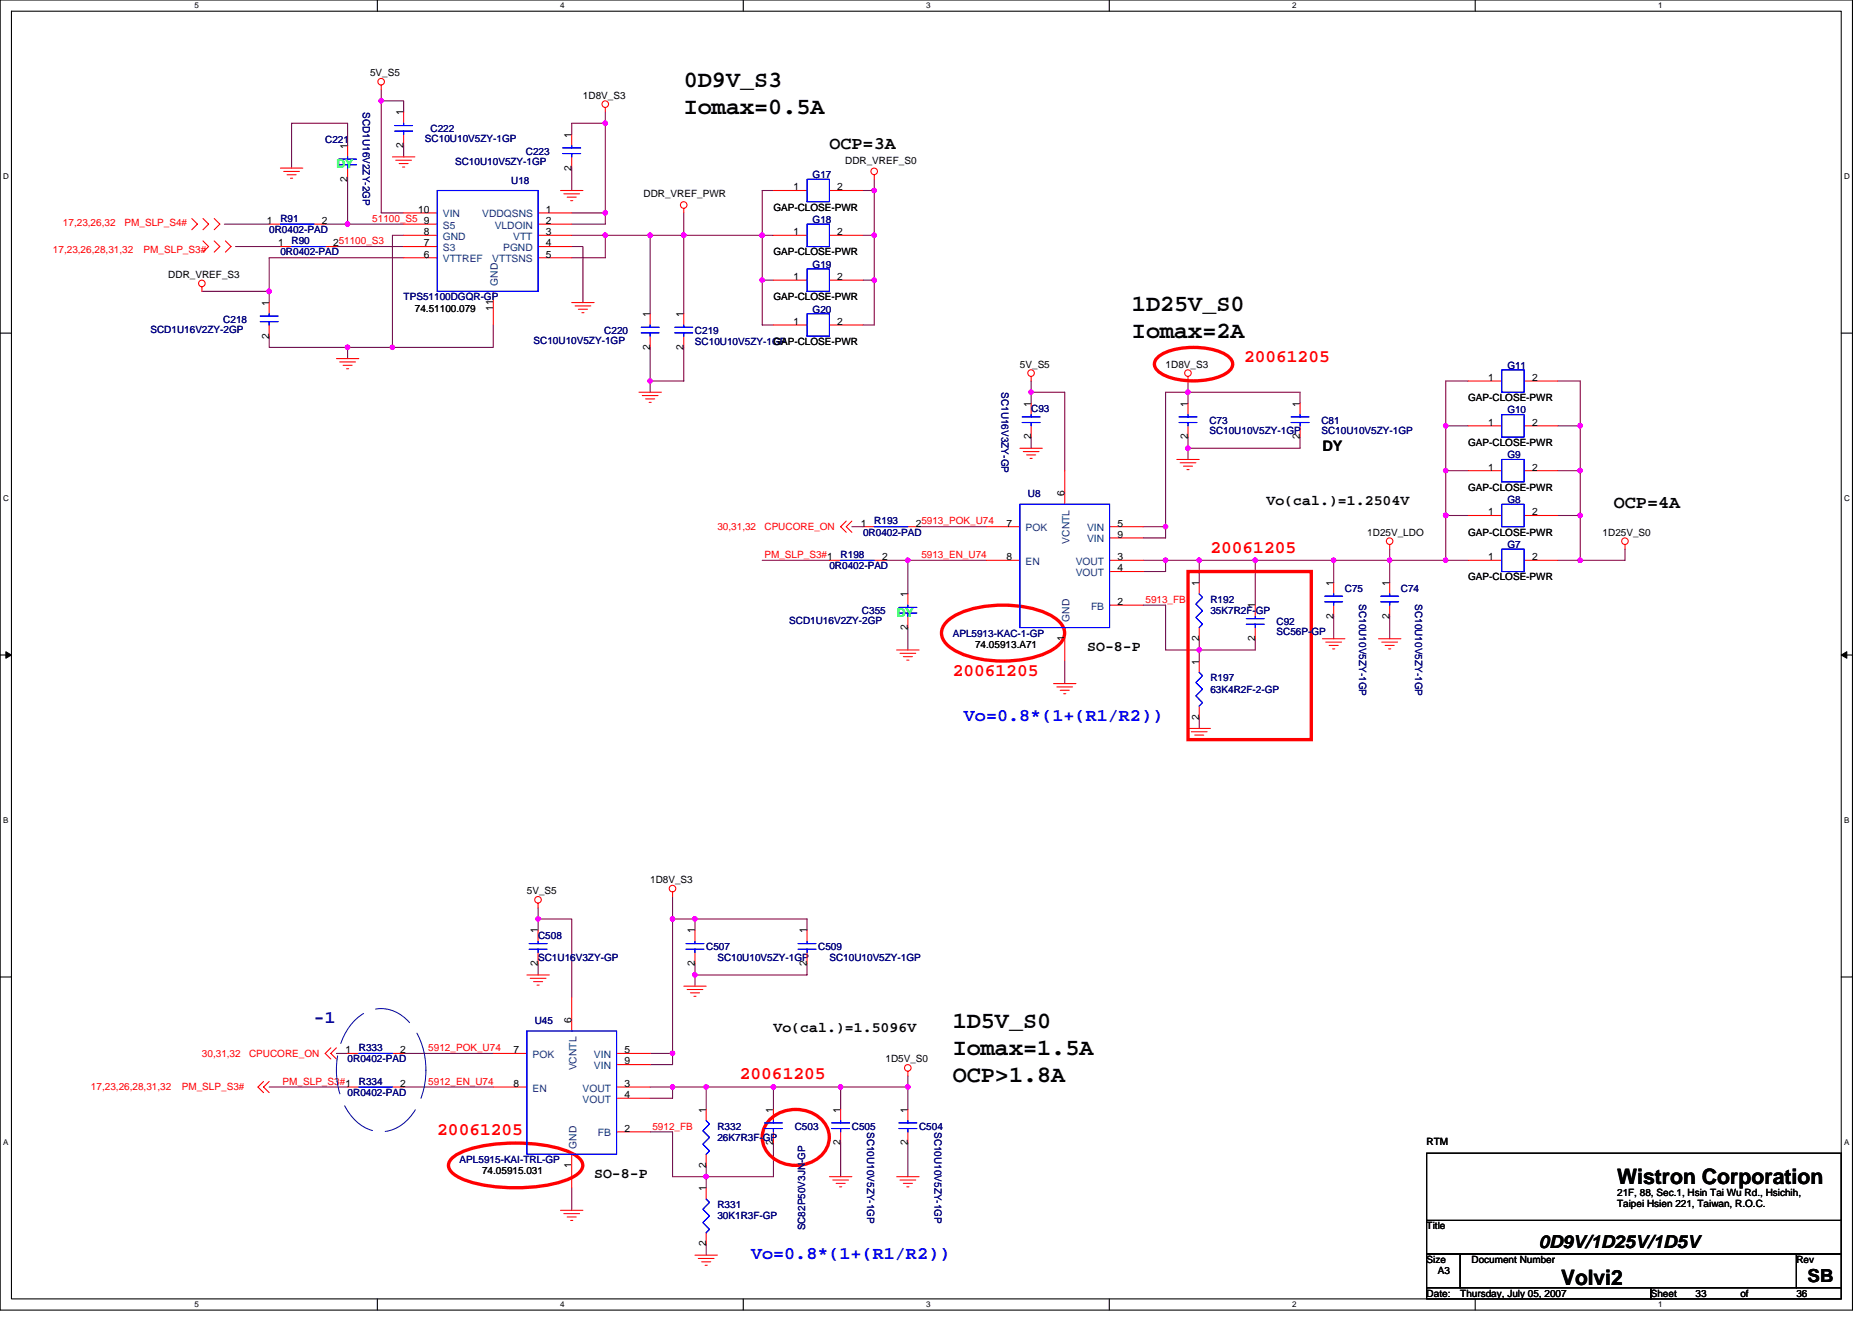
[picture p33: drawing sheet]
<svg xmlns="http://www.w3.org/2000/svg" width="297mm" height="210mm" viewBox="0 0 297 210" stroke-linecap="round" stroke-linejoin="round" font-family="sans-serif">
<defs><g id="words">
<g font-size="3.7">
<text x="108.5" y="13.8">0D9V_S3</text>
<text x="108.5" y="18.1">Iomax=0.5A</text>
<text x="179.6" y="49.4">1D25V_S0</text>
<text x="179.6" y="53.6">Iomax=2A</text>
<text x="151.2" y="163.2">1D5V_S0</text>
<text x="151.2" y="167.4">Iomax=1.5A</text>
<text x="151.2" y="171.7">OCP&gt;1.8A</text>
</g>
<g font-size="3.4">
<text x="256.6" y="187.9">Wistron Corporation</text>
<text x="247.7" y="203.9">Volvi2</text>
</g>
<g font-size="2.8">
<text x="131.6" y="23.7">OCP=3A</text>
<text x="256.1" y="80.6">OCP=4A</text>
<text x="244.2" y="198">0D9V/1D25V/1D5V</text>
<text x="286.8" y="203.4">SB</text>
</g>
<g font-size="2.8" fill="#f00">
<text x="197.4" y="57.5">20061205</text>
<text x="192.1" y="87.7">20061205</text>
<text x="151.2" y="107.3">20061205</text>
<text x="117.4" y="171.3">20061205</text>
<text x="69.4" y="180.1">20061205</text>
</g>
<g font-size="2.8" fill="#00f">
<text x="152.9" y="114.4">Vo=0.8*(1+(R1/R2))</text>
<text x="119.2" y="199.7">Vo=0.8*(1+(R1/R2))</text>
</g>
<text font-size="2.8" fill="#0000a0" x="49.8" y="162.4">-1</text>
<g font-size="2.3">
<text x="209.8" y="71.5">DY</text>
<text x="201" y="80.2">Vo(cal.)=1.2504V</text>
<text x="172.5" y="103.3">SO-8-P</text>
<text x="122.7" y="163.7">Vo(cal.)=1.5096V</text>
<text x="94.3" y="186.8">SO-8-P</text>
</g>
<g font-size="1.9" fill="#00ff40">
<text x="53.4" y="26.7">DY</text>
<text x="142.3" y="97.8">DY</text>
</g>
<g font-size="1.6" fill="#000080">
<text x="57.6" y="17.8" transform="rotate(90 57.6 17.8)">SCD1U16V2ZY-2GP</text>
<text x="51.6" y="22.8">C221</text>
<text x="67.4" y="22.6">SC10U10V5ZY-1GP</text>
<text x="68.3" y="21">C222</text>
<text x="72.2" y="26.1">SC10U10V5ZY-1GP</text>
<text x="81.1" y="29.1">U18</text>
<text x="83.4" y="24.5">C223</text>
<text x="128.9" y="28.3">G17</text>
<text x="44.5" y="35.2">R91</text>
<text x="128.9" y="35.4">G18</text>
<text x="42.7" y="37">0R0402-PAD</text>
<text x="44.5" y="40.5">0R0402-PAD</text>
<text x="46.3" y="38.8">R90</text>
<text x="64" y="47.6">TPS51100DGQR-GP</text>
<text x="128.9" y="42.5">G19</text>
<text x="23.9" y="52.8">SCD1U16V2ZY-2GP</text>
<text x="35.4" y="51.2">C218</text>
<text x="95.9" y="53">C220</text>
<text x="110.3" y="53">C219</text>
<text x="128.9" y="49.6">G20</text>
<text x="84.7" y="54.6">SC10U10V5ZY-1GP</text>
<text x="110.3" y="54.8">SC10U10V5ZY-1GP</text>
<text x="239.2" y="58.5">G11</text>
<text x="158.9" y="62.2" transform="rotate(90 158.9 62.2)">SC1U16V3ZY-GP</text>
<text x="163.6" y="65.4">C93</text>
<text x="239.2" y="65.6">G10</text>
<text x="191.9" y="67.2">C73</text>
<text x="191.9" y="68.8">SC10U10V5ZY-1GP</text>
<text x="209.7" y="67.2">C81</text>
<text x="209.7" y="68.8">SC10U10V5ZY-1GP</text>
<text x="239.2" y="72.7">G9</text>
<text x="138.7" y="83.2">R193</text>
<text x="163.1" y="78.9">U8</text>
<text x="239.2" y="79.8">G8</text>
<text x="133.4" y="88.5">R198</text>
<text x="136.9" y="85">0R0402-PAD</text>
<text x="239.2" y="86.9">G7</text>
<text x="131.6" y="90.3">0R0402-PAD</text>
<text x="192.1" y="95.7">R192</text>
<text x="213.4" y="93.9">C75</text>
<text x="215.6" y="95.8" transform="rotate(90 215.6 95.8)">SC10U10V5ZY-1GP</text>
<text x="222.3" y="93.9">C74</text>
<text x="224.5" y="95.8" transform="rotate(90 224.5 95.8)">SC10U10V5ZY-1GP</text>
<text x="125.2" y="99">SCD1U16V2ZY-2GP</text>
<text x="136.8" y="97.4">C355</text>
<text x="151.2" y="101">APL5913-KAC-1-GP</text>
<text x="192.1" y="97.4">35K7R2F-GP</text>
<text x="202.6" y="99.2">C92</text>
<text x="202.6" y="100.8">SC56P-GP</text>
<text x="192.1" y="108.1">R197</text>
<text x="192.1" y="109.9">63K4R2F-2-GP</text>
<text x="85.4" y="149">C508</text>
<text x="85.4" y="152.5">SC1U16V3ZY-GP</text>
<text x="112.1" y="150.8">C507</text>
<text x="113.8" y="152.5">SC10U10V5ZY-1GP</text>
<text x="129.8" y="150.8">C509</text>
<text x="131.6" y="152.5">SC10U10V5ZY-1GP</text>
<text x="56.9" y="166.8">R333</text>
<text x="84.9" y="162.5">U45</text>
<text x="55.2" y="173.9">0R0402-PAD</text>
<text x="55.2" y="168.6">0R0402-PAD</text>
<text x="56.9" y="172.1">R334</text>
<text x="113.8" y="179.2">R332</text>
<text x="126.1" y="179.2">C503</text>
<text x="135.2" y="179.2">C505</text>
<text x="137.6" y="179.6" transform="rotate(90 137.6 179.6)">SC10U10V5ZY-1GP</text>
<text x="145.8" y="179.2">C504</text>
<text x="148.3" y="179.6" transform="rotate(90 148.3 179.6)">SC10U10V5ZY-1GP</text>
<text x="72.9" y="184.6">APL5915-KAI-TRL-GP</text>
<text x="113.8" y="181">26K7R3F-GP</text>
<text x="113.8" y="191.7">R331</text>
<text x="113.8" y="193.4">30K1R3F-GP</text>
<text x="127.8" y="195.2" transform="rotate(-90 127.8 195.2)">SC82P50V3JN-GP</text>
</g>
<g font-size="1.6">
<text x="58.7" y="12.1">5V_S5</text>
<text x="92.5" y="15.6">1D8V_S3</text>
<text x="55.1" y="23.6" transform="rotate(-90 55.1 23.6)">1</text>
<text x="64" y="23.5" transform="rotate(-90 64 23.5)">2</text>
<text x="64" y="18.3" transform="rotate(-90 64 18.3)">1</text>
<text x="90.7" y="21.9" transform="rotate(-90 90.7 21.9)">1</text>
<text x="55.1" y="28.8" transform="rotate(-90 55.1 28.8)">2</text>
<text x="90.7" y="27.1" transform="rotate(-90 90.7 27.1)">2</text>
<text x="134.1" y="26">DDR_VREF_S0</text>
<text x="42.4" y="35.5">1</text>
<text x="51.1" y="35.5">2</text>
<text x="66.4" y="33.8">10</text>
<text x="67.2" y="35.5">9</text>
<text x="86.6" y="33.8">1</text>
<text x="86.6" y="35.5">2</text>
<text x="102.1" y="31.3">DDR_VREF_PWR</text>
<text x="122.7" y="33.4">GAP-CLOSE-PWR</text>
<text x="125.9" y="30.2">1</text>
<text x="132.9" y="30.2">2</text>
<text x="44.1" y="39.1">1</text>
<text x="52.8" y="39.1">251100_S3</text>
<text x="67.2" y="37.3">8</text>
<text x="67.2" y="39.1">7</text>
<text x="67.2" y="40.9">6</text>
<text x="86.6" y="40.9">5</text>
<text x="86.6" y="39.1">4</text>
<text x="86.6" y="37.3">3</text>
<text x="122.7" y="40.5">GAP-CLOSE-PWR</text>
<text x="125.9" y="37.3">1</text>
<text x="132.9" y="37.3">2</text>
<text x="26.7" y="44.1">DDR_VREF_S3</text>
<text x="122.7" y="47.6">GAP-CLOSE-PWR</text>
<text x="125.9" y="44.4">1</text>
<text x="132.9" y="44.4">2</text>
<text x="42.7" y="53.7" transform="rotate(-90 42.7 53.7)">2</text>
<text x="42.7" y="48.5" transform="rotate(-90 42.7 48.5)">1</text>
<text x="65.8" y="49.4">74.51100.079</text>
<text x="78.2" y="49.3" transform="rotate(-90 78.2 49.3)">11</text>
<text x="103.1" y="50.3" transform="rotate(-90 103.1 50.3)">1</text>
<text x="108.5" y="50.3" transform="rotate(-90 108.5 50.3)">1</text>
<text x="125.9" y="51.5">1</text>
<text x="132.9" y="51.5">2</text>
<text x="103.1" y="55.5" transform="rotate(-90 103.1 55.5)">2</text>
<text x="108.5" y="55.5" transform="rotate(-90 108.5 55.5)">2</text>
<text x="122.7" y="54.8">GAP-CLOSE-PWR</text>
<text x="161.8" y="58.3">5V_S5</text>
<text x="185" y="58.3">1D8V_S3</text>
<text x="163.6" y="64.5" transform="rotate(-90 163.6 64.5)">1</text>
<text x="188.5" y="64.5" transform="rotate(-90 188.5 64.5)">1</text>
<text x="206.3" y="64.5" transform="rotate(-90 206.3 64.5)">1</text>
<text x="233" y="63.6">GAP-CLOSE-PWR</text>
<text x="236.2" y="60.4">1</text>
<text x="243.1" y="60.4">2</text>
<text x="163.6" y="69.7" transform="rotate(-90 163.6 69.7)">2</text>
<text x="188.5" y="69.7" transform="rotate(-90 188.5 69.7)">2</text>
<text x="206.3" y="69.7" transform="rotate(-90 206.3 69.7)">2</text>
<text x="233" y="70.8">GAP-CLOSE-PWR</text>
<text x="236.2" y="67.5">1</text>
<text x="243.1" y="67.5">2</text>
<text x="233" y="77.9">GAP-CLOSE-PWR</text>
<text x="236.2" y="74.7">1</text>
<text x="243.1" y="74.7">2</text>
<text x="136.6" y="83.5">1</text>
<text x="145.3" y="83.5">25913_POK_U74</text>
<text x="159.7" y="83.5">7</text>
<text x="168.9" y="78.8" transform="rotate(-90 168.9 78.8)">6</text>
<text x="177.3" y="83.5">5</text>
<text x="236.2" y="81.8">1</text>
<text x="243.1" y="81.8">2</text>
<text x="140" y="88.9">2</text>
<text x="159.7" y="88.9">8</text>
<text x="177.3" y="85.3">9</text>
<text x="177.3" y="88.9">3</text>
<text x="217" y="85">1D25V_LDO</text>
<text x="233" y="85">GAP-CLOSE-PWR</text>
<text x="236.2" y="88.9">1</text>
<text x="243.1" y="88.9">2</text>
<text x="254.3" y="85">1D25V_S0</text>
<text x="144" y="94.8" transform="rotate(-90 144 94.8)">1</text>
<text x="177.3" y="90.7">4</text>
<text x="177.3" y="96">2</text>
<text x="190.3" y="93" transform="rotate(-90 190.3 93)">1</text>
<text x="211.6" y="93" transform="rotate(-90 211.6 93)">1</text>
<text x="220.5" y="93" transform="rotate(-90 220.5 93)">1</text>
<text x="233" y="92.1">GAP-CLOSE-PWR</text>
<text x="144" y="99.9" transform="rotate(-90 144 99.9)">2</text>
<text x="168.9" y="101.7" transform="rotate(-90 168.9 101.7)">1</text>
<text x="190.3" y="101.7" transform="rotate(-90 190.3 101.7)">2</text>
<text x="199.2" y="101.7" transform="rotate(-90 199.2 101.7)">2</text>
<text x="199.2" y="96.5" transform="rotate(-90 199.2 96.5)">1</text>
<text x="211.6" y="98.2" transform="rotate(-90 211.6 98.2)">2</text>
<text x="220.5" y="98.2" transform="rotate(-90 220.5 98.2)">2</text>
<text x="154.7" y="102.8">74.05913.A71</text>
<text x="190.3" y="105.4" transform="rotate(-90 190.3 105.4)">1</text>
<text x="190.3" y="114.2" transform="rotate(-90 190.3 114.2)">2</text>
<text x="83.6" y="141.9">5V_S5</text>
<text x="103.2" y="140.1">1D8V_S3</text>
<text x="85.4" y="148.1" transform="rotate(-90 85.4 148.1)">1</text>
<text x="110.3" y="148.1" transform="rotate(-90 110.3 148.1)">1</text>
<text x="128" y="148.1" transform="rotate(-90 128 148.1)">1</text>
<text x="85.4" y="153.3" transform="rotate(-90 85.4 153.3)">2</text>
<text x="110.3" y="153.3" transform="rotate(-90 110.3 153.3)">2</text>
<text x="128" y="153.3" transform="rotate(-90 128 153.3)">2</text>
<text x="54.8" y="167.1">1</text>
<text x="63.5" y="167.1">2</text>
<text x="81.5" y="167.1">7</text>
<text x="90.7" y="162.3" transform="rotate(-90 90.7 162.3)">6</text>
<text x="99.1" y="167.1">5</text>
<text x="63.5" y="172.4">2</text>
<text x="81.5" y="172.4">8</text>
<text x="99.1" y="172.4">3</text>
<text x="99.1" y="168.9">9</text>
<text x="140.5" y="168.6">1D5V_S0</text>
<text x="99.1" y="174.2">4</text>
<text x="99.1" y="179.6">2</text>
<text x="112" y="176.6" transform="rotate(-90 112 176.6)">1</text>
<text x="122.7" y="176.6" transform="rotate(-90 122.7 176.6)">1</text>
<text x="133.4" y="176.6" transform="rotate(-90 133.4 176.6)">1</text>
<text x="144" y="176.6" transform="rotate(-90 144 176.6)">1</text>
<text x="90.7" y="185.3" transform="rotate(-90 90.7 185.3)">1</text>
<text x="112" y="185.3" transform="rotate(-90 112 185.3)">2</text>
<text x="122.7" y="181.7" transform="rotate(-90 122.7 181.7)">2</text>
<text x="133.4" y="181.7" transform="rotate(-90 133.4 181.7)">2</text>
<text x="144" y="181.7" transform="rotate(-90 144 181.7)">2</text>
<text x="226.4" y="181.7">RTM</text>
<text x="76.5" y="186.3">74.05915.031</text>
<text x="112" y="189" transform="rotate(-90 112 189)">1</text>
<text x="256.6" y="189.7">21F, 88, Sec.1, Hsin Tai Wu Rd., Hsichih,</text>
<text x="256.6" y="191.5">Taipei Hsien 221, Taiwan, R.O.C.</text>
<text x="112" y="197.7" transform="rotate(-90 112 197.7)">2</text>
<text x="226.4" y="195.1">Title</text>
<text x="226.4" y="200.4">Size</text>
<text x="228.2" y="202.2">A3</text>
<text x="233.5" y="200.4">Document Number</text>
<text x="285" y="200.4">Rev</text>
<text x="226.4" y="205.7">Date:</text>
<text x="231.7" y="205.7">Thursday, July 05, 2007</text>
<text x="261.9" y="205.7">Sheet</text>
<text x="269" y="205.7">33</text>
<text x="276.2" y="205.7">of</text>
<text x="285" y="205.7">36</text>
</g>
<g font-size="1.6" fill="#f00">
<text x="10" y="35.9">17,23,26,32</text>
<text x="19.8" y="35.9">PM_SLP_S4#</text>
<text x="59.1" y="35.2">51100_S5</text>
<text x="8.4" y="40.2">17,23,26,28,31,32</text>
<text x="22.8" y="40.2">PM_SLP_S3#</text>
<text x="113.8" y="84.1">30,31,32</text>
<text x="121.3" y="88.5">PM_SLP_S3#1</text>
<text x="121.3" y="84.1">CPUCORE_ON</text>
<text x="146.2" y="88.5">5913_EN_U74</text>
<text x="181.8" y="95.7">5913_FB</text>
<text x="32" y="167.7">30,31,32</text>
<text x="39.5" y="167.7">CPUCORE_ON</text>
<text x="68" y="166.8">5912_POK_U74</text>
<text x="14.4" y="173">17,23,26,28,31,32</text>
<text x="28.8" y="173">PM_SLP_S3#</text>
<text x="44.8" y="172.1">PM_SLP_S3#1</text>
<text x="68" y="172.1">5912_EN_U74</text>
<text x="103.5" y="179.2">5912_FB</text>
</g>
<g font-size="1.6" fill="#004080">
<text x="70.3" y="34.5">VIN</text>
<text x="76.5" y="34.5">VDDQSNS</text>
<text x="70.3" y="36.3">S5</text>
<text x="70.3" y="38.1">GND</text>
<text x="70.3" y="39.8">S3</text>
<text x="70.3" y="41.6">VTTREF</text>
<text x="78.1" y="41.6">VTTSNS</text>
<text x="78.5" y="36.3">VLDOIN</text>
<text x="79.8" y="39.8">PGND</text>
<text x="81.4" y="38.1">VTT</text>
<text x="79" y="45.3" transform="rotate(-90 79 45.3)">GND</text>
<text x="162.7" y="84.3">POK</text>
<text x="162.7" y="89.6">EN</text>
<text x="169.7" y="86.3" transform="rotate(-90 169.7 86.3)">VCNTL</text>
<text x="170.7" y="89.6">VOUT</text>
<text x="172.5" y="84.3">VIN</text>
<text x="172.5" y="86.1">VIN</text>
<text x="170.7" y="91.4">VOUT</text>
<text x="169.7" y="98.7" transform="rotate(-90 169.7 98.7)">GND</text>
<text x="173.1" y="96.7">FB</text>
<text x="84.5" y="167.9">POK</text>
<text x="94.3" y="167.9">VIN</text>
<text x="84.5" y="173.2">EN</text>
<text x="91.5" y="169.8" transform="rotate(-90 91.5 169.8)">VCNTL</text>
<text x="92.5" y="173.2">VOUT</text>
<text x="94.3" y="169.6">VIN</text>
<text x="92.5" y="175">VOUT</text>
<text x="91.5" y="182.2" transform="rotate(-90 91.5 182.2)">GND</text>
<text x="94.9" y="180.3">FB</text>
</g>
<g font-size="1.3">
<text x="30.8" y="1.3">5</text>
<text x="88.9" y="1.3">4</text>
<text x="147" y="1.3">3</text>
<text x="205" y="1.3">2</text>
<text x="263.1" y="1.3">1</text>
<text x=".5" y="28.4">D</text>
<text x="292.6" y="28.4">D</text>
<text x=".5" y="79.5">C</text>
<text x="292.6" y="79.5">C</text>
<text x=".5" y="130.6">B</text>
<text x="292.6" y="130.6">B</text>
<text x=".5" y="181.7">A</text>
<text x="292.6" y="181.7">A</text>
<text x="30.8" y="207.4">5</text>
<text x="88.9" y="207.4">4</text>
<text x="147" y="207.4">3</text>
<text x="205" y="207.4">2</text>
<text x="263.1" y="207.4">1</text>
</g>
</g></defs>
<path d="M0 0h293.9v207.9h-293.9zM1.8 1.8h290.4v204.3h-290.4z" fill="none" stroke="#000" stroke-width=".17"/>
<g fill="#fff">
<path d="M30.8 .2h.7v1.4h-.7z"/>
<path d="M30.8 206.3h.7v1.4h-.7z"/>
</g>
<path d="M59.9 0v1.8M59.9 206.1v1.8" fill="none" stroke="#000" stroke-width=".17"/>
<g fill="#fff">
<path d="M88.9 .2h.7v1.4h-.7z"/>
<path d="M88.9 206.3h.7v1.4h-.7z"/>
</g>
<path d="M117.9 0v1.8M117.9 206.1v1.8" fill="none" stroke="#000" stroke-width=".17"/>
<g fill="#fff">
<path d="M147 .2h.7v1.4h-.7z"/>
<path d="M147 206.3h.7v1.4h-.7z"/>
</g>
<path d="M176 0v1.8M176 206.1v1.8" fill="none" stroke="#000" stroke-width=".17"/>
<g fill="#fff">
<path d="M205 .2h.7v1.4h-.7z"/>
<path d="M205 206.3h.7v1.4h-.7z"/>
</g>
<path d="M234.1 0v1.8M234.1 206.1v1.8" fill="none" stroke="#000" stroke-width=".17"/>
<g fill="#fff">
<path d="M263.1 .2h.7v1.4h-.7z"/>
<path d="M263.1 206.3h.7v1.4h-.7z"/>
<path d="M.5 27.3h.9v1.4h-.9z"/>
<path d="M292.6 27.3h.9v1.4h-.9z"/>
<path d="M.5 78.4h.9v1.4h-.9z"/>
<path d="M292.6 78.4h.9v1.4h-.9z"/>
</g>
<path d="M0 52.9h1.8M292.2 52.9h1.7" fill="none" stroke="#000" stroke-width=".17"/>
<g fill="#fff">
<path d="M.5 129.5h.8v1.4h-.8z"/>
<path d="M292.6 129.5h.9v1.4h-.9z"/>
</g>
<path d="M0 103.9h1.8M292.2 103.9h1.7" fill="none" stroke="#000" stroke-width=".17"/>
<path d="M.9 103.4l.9 .5-.9 .5zM292.2 103.9l.8-.5v1z" fill="#000" stroke="#000" stroke-width=".16"/>
<g fill="#fff">
<path d="M.5 180.5h.8v1.4h-.8z"/>
<path d="M292.6 180.5h.9v1.4h-.9z"/>
</g>
<path d="M0 155h1.8M292.2 155h1.7M226.4 199h5.3v5.3h-5.3zM226.4 183h65.8v10.6h-65.8zM226.4 193.6h65.8v5.4h-65.8zM231.7 199h53.3v5.3h-53.3zM285 199h7.2v5.3h-7.2zM226.4 204.3h35.5v1.8h-35.5zM261.9 204.3h30.3v1.8h-30.3z" fill="none" stroke="#000" stroke-width=".17"/>
<g fill="none" stroke="#800040" stroke-width=".17">
<path d="M60.5 16h3.5v1.8M60.5 14.2v19.6h3.5M96.1 17.8v1.8h-5.4v1.7M96.1 19.6v16h-5.4M35.6 35.6h7.1M37.4 39.1h7.1M51.6 35.6h12.4M53.4 39.1h10.6M55.2 23.1v-3.5h-8.9v7.1M55.2 28.4v7.2M64 37.3h-1.7v17.8M64 23.1v1.8"/>
<path d="M90.7 39.1h1.8v8.9M90.7 37.3h32M90.7 26.7v3.5M90.7 33.8h5.4M96.1 37.3v3.6h-5.4M103.2 37.3v12.5M108.5 33.8v16M122.7 30.2h-1.8v21.4h1.8M136.9 30.2h1.8M136.9 37.3h1.8M138.7 28.4v23.2h-1.8M32 46.2h10.7"/>
<path d="M42.7 53.3v1.8h12.5M55.2 55.1v1.8M55.2 55.1h7.1M64 40.9h-21.3v7.1M78.3 51.6v3.5h-16M103.2 55.1v7.1M108.5 55.1v5.4h-5.3M120.9 44.4h1.8M136.9 44.4h1.8M163.6 62.2h5.3v12.5M163.6 60.5v3.5M163.6 69.3v1.8"/>
<path d="M188.5 60.5v3.5M188.5 69.3v3.6M206.3 64v-1.8h-21.3v23.1h-3.6M206.3 69.3v1.8h-17.8M229.4 74.7h3.6M229.4 67.6h3.6M233 60.5h-3.6v28.4M247.2 60.5h3.5v28.4M247.2 74.7h3.5M247.2 67.6h3.5M120.9 88.9h10.7M135.2 83.6h1.7"/>
<path d="M140.5 88.9h3.6v5.3M144.1 88.9h12.4M144.1 99.6v3.5M145.8 83.6h10.7M181.4 88.9h17.8M181.4 96h3.6v7.1h14.2v-1.8M181.4 83.6h3.6M185 88.9v1.8h-3.6M190.3 88.9v3.6M199.2 88.9h12.4v3.6M199.2 88.9v7.1M211.6 88.9h8.9v3.6"/>
<path d="M211.6 97.8v3.5M220.5 87.1v1.8h12.5M220.5 97.8v3.5M229.4 81.8h3.6M247.2 81.8h3.5M257.8 87.1v1.8h-10.6M168.9 104.9v3.6M190.3 101.3v3.6M190.3 113.8v1.8M85.4 145.8h5.3v12.4M85.4 144v3.6M85.4 152.9v1.8"/>
<path d="M106.7 145.8h21.4v1.8M106.7 142.2v26.7h-3.5M110.3 145.8v1.8M110.3 152.9v3.6M128.1 152.9v1.8h-17.8M42.7 172.5h12.5M53.4 167.1h1.8M64 167.1h14.3M64 172.5h14.3M103.2 167.1h3.5M103.2 179.6h3.5v7.1h16v-5.3M103.2 172.5h19.5"/>
<path d="M106.7 172.5v1.7h-3.5M112.1 172.5v3.5M122.7 172.5h10.7v3.5M122.7 172.5v3.5M133.4 172.5h10.7v3.5M144.1 170.7v1.8M90.7 188.5v3.5M112.1 184.9v3.6M112.1 197.4v1.7M133.4 181.4v5.3M144.1 181.4v5.3"/>
</g>
<g fill="#f0f" stroke="#f0f" stroke-width=".17">
<circle cx="120.9" cy="44.4" r=".35"/>
<circle cx="138.7" cy="44.4" r=".35"/>
<circle cx="138.7" cy="30.2" r=".35"/>
<circle cx="120.9" cy="37.3" r=".35"/>
<circle cx="103.2" cy="37.3" r=".35"/>
<circle cx="55.1" cy="55.1" r=".35"/>
<circle cx="103.2" cy="60.4" r=".35"/>
<circle cx="108.5" cy="37.3" r=".35"/>
<circle cx="60.5" cy="16" r=".35"/>
<circle cx="96" cy="33.8" r=".35"/>
<circle cx="42.7" cy="46.2" r=".35"/>
<circle cx="96" cy="37.3" r=".35"/>
<circle cx="188.5" cy="62.2" r=".35"/>
<circle cx="190.3" cy="103.1" r=".35"/>
<circle cx="229.4" cy="81.8" r=".35"/>
<circle cx="250.7" cy="81.8" r=".35"/>
<circle cx="250.7" cy="74.7" r=".35"/>
<circle cx="250.7" cy="88.9" r=".35"/>
<circle cx="229.4" cy="88.9" r=".35"/>
<circle cx="220.5" cy="88.9" r=".35"/>
<circle cx="188.5" cy="71.1" r=".35"/>
<circle cx="229.4" cy="74.7" r=".35"/>
<circle cx="229.4" cy="67.6" r=".35"/>
<circle cx="250.7" cy="67.6" r=".35"/>
<circle cx="163.6" cy="62.2" r=".35"/>
<circle cx="184.9" cy="88.9" r=".35"/>
<circle cx="184.9" cy="83.6" r=".35"/>
<circle cx="190.3" cy="88.9" r=".35"/>
<circle cx="55.1" cy="35.5" r=".35"/>
<circle cx="144" cy="88.9" r=".35"/>
<circle cx="199.2" cy="88.9" r=".35"/>
<circle cx="211.6" cy="88.9" r=".35"/>
<circle cx="138.7" cy="37.3" r=".35"/>
<circle cx="110.3" cy="145.8" r=".35"/>
<circle cx="112" cy="186.7" r=".35"/>
<circle cx="110.3" cy="154.7" r=".35"/>
<circle cx="106.7" cy="172.5" r=".35"/>
<circle cx="85.4" cy="145.8" r=".35"/>
<circle cx="106.7" cy="167.1" r=".35"/>
<circle cx="112" cy="172.5" r=".35"/>
<circle cx="122.7" cy="172.5" r=".35"/>
<circle cx="106.7" cy="145.8" r=".35"/>
<circle cx="144" cy="172.5" r=".35"/>
<circle cx="133.4" cy="172.5" r=".35"/>
<circle cx="96" cy="19.5" r=".35"/>
<circle cx="62.3" cy="55.1" r=".35"/>
</g>
<g fill="none" stroke="#f00" stroke-width=".17">
<path d="M60.5 13.5v.7M64 17.8v1.8M96.1 17.1v.7M30.4 34.7l.9 .9-.9 .8M32.2 38.2l.9 .9-.9 .9M32.2 34.7l.9 .9-.9 .8M34 38.2l.9 .9-.9 .9M34 34.7l.9 .9-.9 .8M35.8 38.2l.9 .9-.9 .9M42.7 35.6h1.8M44.5 26.7h3.5M44.5 39.1h1.8"/>
<path d="M45 27.2h2.5M45.5 27.7h1.5M46.1 28.3h.3M49.8 35.6h1.8M51.6 39.1h1.8M55.2 23.1v1.8M55.2 26.7v1.7M62.3 24.9h3.5M62.8 25.4h2.5M63.3 26h1.5M63.9 26.5h.3M64 39.1h5.4"/>
<path d="M64 35.6h5.4M64 21.3v1.8M64 33.8h5.4M64 37.3h5.4M85.4 39.1h5.3M85.4 35.6h5.3M85.4 33.8h5.3M85.4 37.3h5.3M88.9 30.2h3.6M89.5 30.8h2.5M90 31.3h1.4M90.5 31.8h.4"/>
<path d="M90.7 21.3v1.8M90.7 24.9v1.8M108.5 33.1v.7M122.7 30.2h5.4M122.7 37.3h5.4M131.6 30.2h5.3M131.6 37.3h5.3M138.7 27.7v.7M32 45.5v.7M42.7 48v1.8M42.7 51.6v1.7M53.4 56.9h3.5"/>
<path d="M53.9 57.4h2.5M54.4 58h1.5M55 58.5h.3M64 40.9h5.4M78.3 46.2v5.4M85.4 40.9h5.3M90.7 48h3.6M91.2 48.5h2.5M91.8 49.1h1.4M92.3 49.6h.4M103.2 49.8v1.8M103.2 53.3v1.8"/>
<path d="M108.5 49.8v1.8M108.5 53.3v1.8M122.7 44.4h5.4M122.7 51.6h5.4M131.6 44.4h5.3M131.6 51.6h5.3M163.6 59.7v.8M188.5 59.7v.8M101.4 62.2h3.5M101.9 62.8h2.5M102.4 63.3h1.5M103 63.8h.3"/>
<path d="M161.8 71.1h3.6M162.4 71.6h2.5M162.9 72.2h1.4M163.4 72.7h.4M163.6 64v1.8M163.6 67.6v1.7M168.9 74.7v5.3M186.7 72.9h3.6M187.3 73.4h2.5M187.8 74h1.4M188.3 74.5h.4M188.5 64v1.8"/>
<path d="M188.5 67.6v1.7M206.3 64v1.8M206.3 67.6v1.7M233 74.7h5.3M233 67.6h5.3M233 60.5h5.3M241.8 74.7h5.4M241.8 67.6h5.4M241.8 60.5h5.4M131.6 88.9h1.8M134.3 82.7l-.9 .9 .9 .9M135.2 82.7l-.9 .9 .9 .9"/>
<path d="M136.9 83.6h1.8M138.7 88.9h1.8M144.1 94.2v1.8M144.1 97.8v1.8M144.1 83.6h1.7M156.5 83.6h5.3M156.5 88.9h5.3M168.9 99.6v5.3M176.1 83.6h5.3M176.1 96h5.3M176.1 88.9h5.3M176.1 90.7h5.3"/>
<path d="M176.1 85.3h5.3M190.3 92.5v1.7M190.3 99.6v1.7M199.2 96v1.8M199.2 99.6v1.7M211.6 92.5v1.7M211.6 96v1.8M220.5 86.4v.7M220.5 92.5v1.7M220.5 96v1.8M233 88.9h5.3M233 81.8h5.3"/>
<path d="M241.8 88.9h5.4M241.8 81.8h5.4M257.8 86.4v.7M142.3 103.1h3.5M142.8 103.7h2.5M143.3 104.2h1.5M143.9 104.7h.3M167.2 108.5h3.5M167.7 109h2.5M168.2 109.5h1.5M168.8 110.1h.3M188.5 115.6h3.6"/>
<path d="M189 116.1h2.5M189.6 116.6h1.4M190.1 117.2h.4M190.3 104.9v1.8M190.3 112v1.8M209.8 101.3h3.6M210.4 101.9h2.5M210.9 102.4h1.4M211.5 103h.3M218.7 101.3h3.6M219.3 101.9h2.5M219.8 102.4h1.4"/>
<path d="M220.3 103h.4M83.6 154.7h3.6M84.1 155.2h2.5M84.7 155.7h1.4M85.2 156.3h.4M85.4 143.3v.7M85.4 147.6v1.8M85.4 151.1v1.8M90.7 158.2v5.4M106.7 141.5v.7M108.5 156.5h3.6M109 157h2.5"/>
<path d="M109.6 157.5h1.4M110.1 158.1h.3M110.3 147.6v1.8M110.3 151.1v1.8M128.1 147.6v1.8M128.1 151.1v1.8M41.8 171.6l-.9 .9 .9 .9M42.7 171.6l-.9 .9 .9 .9M52.5 166.2l-.9 .9 .9 .9M53.4 166.2l-.9 .9 .9 .9M55.2 172.5h1.7M55.2 167.1h1.7"/>
<path d="M62.3 172.5h1.7M62.3 167.1h1.7M78.3 172.5h5.3M78.3 167.1h5.3M97.8 172.5h5.4M97.8 179.6h5.4M97.8 174.2h5.4M97.8 167.1h5.4M97.8 168.9h5.4M112.1 176v1.8M122.7 176v1.8M122.7 179.6v1.8"/>
<path d="M133.4 176v1.8M133.4 179.6v1.8M144.1 170v.7M144.1 176v1.8M144.1 179.6v1.8M88.9 192h3.6M89.5 192.6h2.5M90 193.1h1.4M90.5 193.6h.4M90.7 183.1v5.4M110.3 199.1h3.5M110.8 199.7h2.5"/>
<path d="M112.1 183.1v1.8M112.1 188.5v1.7M112.1 195.6v1.8M131.6 186.7h3.6M132.1 187.2h2.5M132.7 187.7h1.4M133.2 188.3h.4M142.3 186.7h3.5M142.8 187.2h2.5M143.3 187.7h1.5M143.9 188.3h.3M111.3 200.2h1.5"/>
<path d="M111.9 200.7h.3"/>
<circle cx="60.5" cy="13" r=".52"/>
<circle cx="96" cy="16.5" r=".52"/>
<circle cx="108.5" cy="32.5" r=".52"/>
<circle cx="138.7" cy="27.2" r=".52"/>
<circle cx="32" cy="45" r=".52"/>
<circle cx="163.6" cy="59.2" r=".52"/>
<circle cx="188.5" cy="59.2" r=".52"/>
<circle cx="220.5" cy="85.9" r=".52"/>
<circle cx="257.8" cy="85.9" r=".52"/>
<circle cx="85.4" cy="142.8" r=".52"/>
<circle cx="106.7" cy="141" r=".52"/>
<circle cx="144" cy="169.4" r=".52"/>
</g>
<path d="M183.6 56.8a7.4 7.4 0 0 1 4.7-1.6 11 11 0 0 1 6.4 1.2 1.48 1.48 0 0 1 .9 1.4 1.48 1.48 0 0 1-.9 1.3 11.4 11.4 0 0 1-8.5 1 4.6 4.6 0 0 1-2.9-1.9l-.1-.4 .1-.5zM150.3 98.6a11.1 11.1 0 0 1 6-2.4 18.4 18.4 0 0 1 10.2 1.3 3.9 3.9 0 0 1 2.4 2.9 3.1 3.1 0 0 1-1.5 2.5 16.6 16.6 0 0 1-11.1 1.8 11.1 11.1 0 0 1-6-2.4 2.39 2.39 0 0 1 0-3.7zM188.5 90.7h19.6v26.6h-19.6zM122.2 177.6a6 6 0 0 1 8.7 .6 4 4 0 0 1-2 6.1 5.8 5.8 0 0 1-7.6-2.3 3.9 3.9 0 0 1 .9-4.4zM71.6 183.9a10.5 10.5 0 0 1 5.7-2.2 27.8 27.8 0 0 1 12.6 .9 4.3 4.3 0 0 1 2.5 1.8 1.65 1.65 0 0 1-.9 2 14.8 14.8 0 0 1-6.6 1.9 26.5 26.5 0 0 1-11.1-1.1 4.3 4.3 0 0 1-2.5-1.8l-.1-.5 .1-.5z" fill="none" stroke="#f00" stroke-width=".53"/>
<path d="M56.1 162.1a5.6 5.6 0 0 1 8.7 0 12.2 12.2 0 0 1 0 15.4 5.6 5.6 0 0 1-8.7 0 12.2 12.2 0 0 1 0-15.4z" fill="none" stroke="#0000a0" stroke-width=".16" stroke-dasharray="6.1 2"/>
<g fill="none" stroke="#00f" stroke-width=".17">
<path d="M62.6 19.9h2.9M64 19.6v.3M44.5 35.6h5.3M46.3 39.1h5.3M53.7 25.3h2.9M53.7 26.1h2.9M55.2 24.9v.4M55.2 26.1v.6M62.6 20.8h2.9M64 20.8v.5M69.4 30.2h16v16h-16zM89.3 23.5h2.8"/>
<path d="M89.3 24.4h2.8M90.7 23.1v.4M90.7 24.4v.5M128.1 28.4h3.5v3.6h-3.5zM128.1 35.6h3.5v3.5h-3.5zM41.3 50.1h2.8M41.3 51h2.8M42.7 49.8v.3M42.7 51v.6M101.7 51.9h2.9M101.7 52.8h2.9M103.2 51.6v.3"/>
<path d="M103.2 52.8v.5M107.1 51.9h2.8M107.1 52.8h2.8M108.5 51.6v.3M108.5 52.8v.5M128.1 42.7h3.5v3.5h-3.5zM128.1 49.8h3.5v3.5h-3.5zM238.3 58.7h3.5v3.5h-3.5zM162.2 66.1h2.8M162.2 67h2.8M163.6 65.8v.3M163.6 67v.6"/>
<path d="M187.1 66.1h2.8M187.1 67h2.8M188.5 65.8v.3M188.5 67v.6M204.9 66.1h2.8M204.9 67h2.8M206.3 65.8v.3M206.3 67v.6M238.3 72.9h3.5v3.6h-3.5zM238.3 65.8h3.5v3.5h-3.5zM133.4 88.9h5.3M138.7 83.6h5.4"/>
<path d="M142.6 96.4h2.9M142.6 97.3h2.9M144.1 96v.4M144.1 97.3v.5M161.8 80h14.3v19.6h-14.3zM190.3 94.2l.5 .6-1 1 1 1.1-1 1.1 1 1-.5 .6M197.8 98.1h2.8M197.8 99h2.8M199.2 97.8v.3M199.2 99v.6M210.2 94.6h2.8M210.2 95.5h2.8"/>
<path d="M211.6 94.2v.4M211.6 95.5v.5M219.1 94.6h2.8M219.1 95.5h2.8M220.5 94.2v.4M220.5 95.5v.5M238.3 87.1h3.5v3.6h-3.5zM238.3 80h3.5v3.6h-3.5zM190.3 106.7l.5 .5-1 1.1 1 1-1 1.1 1 1.1-.5 .5M84 149.7h2.8M84 150.6h2.8M85.4 149.4v.3"/>
<path d="M85.4 150.6v.5M108.9 149.7h2.8M108.9 150.6h2.8M110.3 149.4v.3M110.3 150.6v.5M126.6 149.7h2.9M126.6 150.6h2.9M128.1 149.4v.3M128.1 150.6v.5M56.9 172.5h5.4M56.9 167.1h5.4M83.6 163.6h14.2v19.5h-14.2z"/>
<path d="M112.1 177.8l.5 .5-1.1 1.1 1.1 1.1-1.1 1 1.1 1.1-.5 .5M121.3 178.2h2.8M121.3 179h2.8M122.7 177.8v.4M122.7 179v.6M132 178.2h2.8M132 179h2.8M133.4 177.8v.4M133.4 179v.6M142.6 178.2h2.9M142.6 179h2.9M144.1 177.8v.4"/>
<path d="M144.1 179v.6M112.1 190.2l.5 .6-1.1 1.1 1.1 1-1.1 1.1 1.1 1.1-.5 .5"/>
</g>
<use href="#words"/>
</svg>
